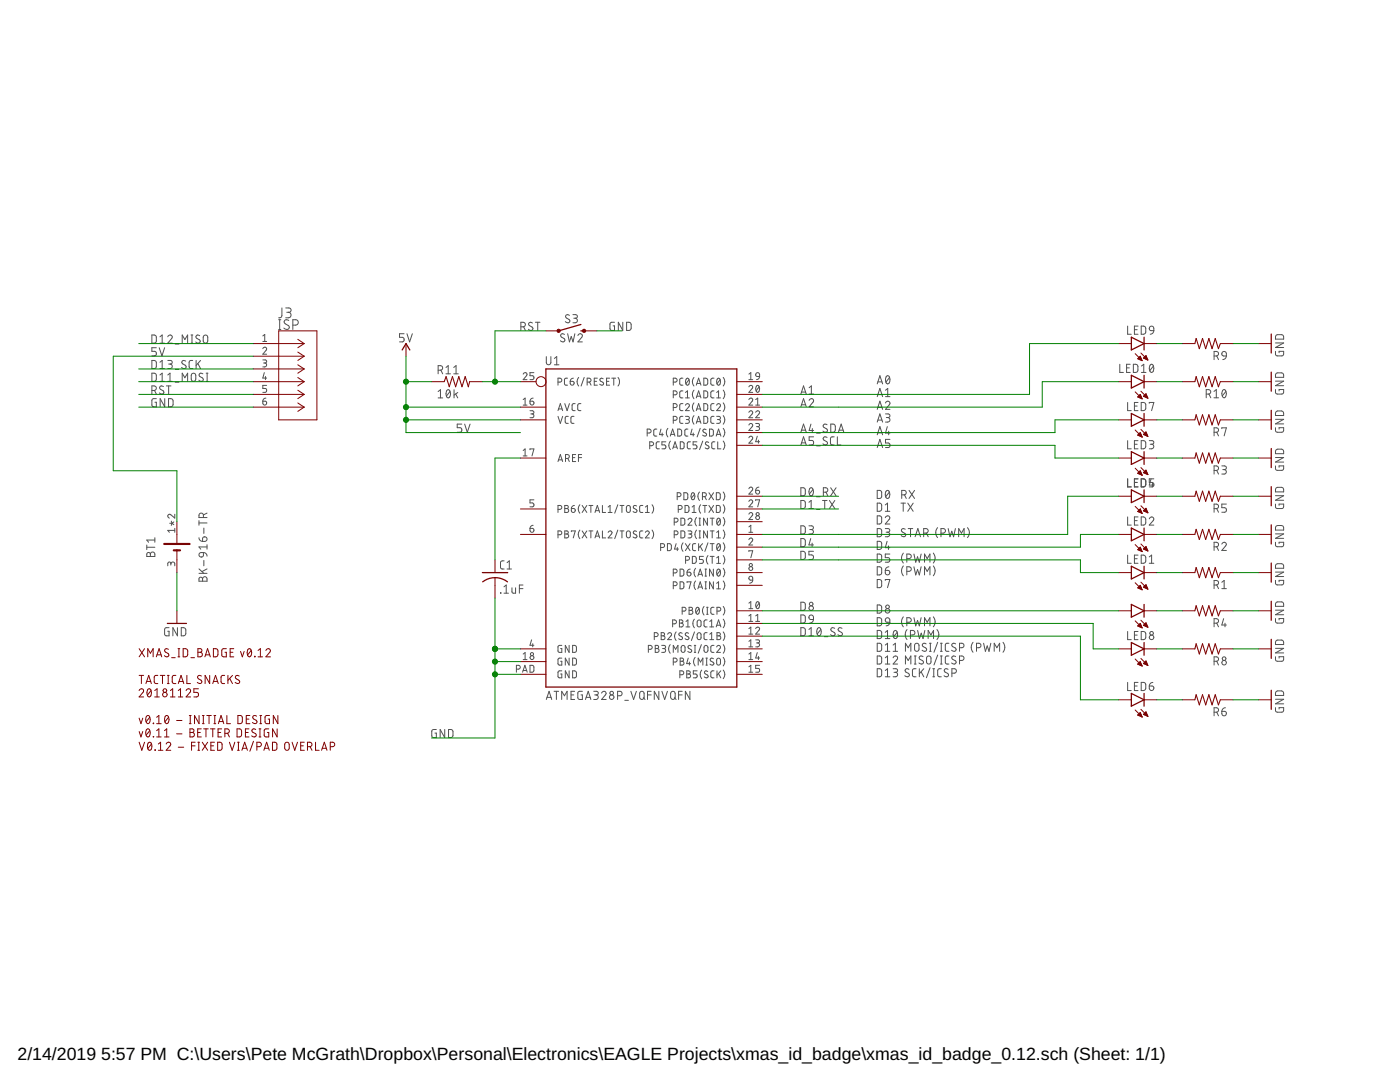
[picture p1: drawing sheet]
<svg xmlns="http://www.w3.org/2000/svg" width="279mm" height="216mm" viewBox="0 0 279 216" stroke-linecap="round" stroke-linejoin="round" font-family="sans-serif">
<defs><g id="words">
<g font-size="3.5">
<text x="3.5" y="211.4">2/14/2019</text>
<text x="20.2" y="211.4">5:57 PM C:\Users\Pete McGrath\Dropbox\Personal\Electronics\EAGLE Projects\xmas_id_badge\xmas_id_badge_0.12.sch (Sheet: 1/1)</text>
</g>
</g></defs>
<g fill="none" stroke="#505050" stroke-width=".2">
<path d="M30.3 77.9h.5a.46 .46 0 0 0 .4-.4 .46 .46 0 0 0-.4-.5h-.5v1.6M30.3 74.5h.6l.3 .2v1.1l-.3 .3h-.6zM30.3 66.8l.6 .1 .3 .2v1.1l-.3 .2-.6 .1zM30.3 71.9l.6 .1 .3 .2v1.1l-.3 .2-.6 .1zM30.8 77.9l.4 .7M31.2 79.5l-.7 .1-.2 .2v1l.2 .3 .7 .1v-.9h-.3M31.2 69.4h-.9v.7h.5a.46 .46 0 0 1 .4 .5 .46 .46 0 0 1-.4 .4h-.5M31.8 69.4l.5 1.6 .6-1.6M31.9 68.5h.9M31.9 76.1h.9M31.9 74.8l.5-.3v1.6M31.9 67.2l.5-.4v1.7"/>
<path d="M31.9 72.3l.5-.4v1.7M31.9 73.6h.9M32.6 77.1l-.2-.1a.38 .38 0 0 0-.5 .2 .38 .38 0 0 0 .1 .5l.5 .3a.44 .44 0 0 1 0 .7 .44 .44 0 0 1-.7-.3M32.9 79.5v1.7l-.9-1.7v1.7M33.2 77h.9M33.5 67.2a.44 .44 0 0 1 .6-.3 .44 .44 0 0 1 .1 .7l-.7 .9h.9M33.5 71.9h.5a.36 .36 0 0 1 .4 .4 .36 .36 0 0 1-.4 .3h-.3M33.5 76.1h.9M33.5 74.8l.4-.3v1.6M33.6 79.5l.7 .1 .2 .2v.9l-.2 .4-.7 .1zM33.7 77v1.6M33.9 72.6a.46 .46 0 0 1 .5 .5 .46 .46 0 0 1-.5 .5h-.4"/>
<path d="M35 76.3h.7M35 68.6h.7M35 73.7h.7M36.4 68.5v-1.7l.5 1 .5-1v1.7M36.4 76.1v-1.6l.5 .9 .5-.9v1.6M37.1 72.1l-.2-.1a.37 .37 0 0 0-.5 .1 .37 .37 0 0 0 .1 .5l.5 .3a.38 .38 0 0 1 .1 .5 .38 .38 0 0 1-.5 .1l-.4-.2M38.1 68.5h.4M38.1 66.8h.4M38.3 74.6l.3-.1 .3 .1 .2 1a.46 .46 0 0 1-.5 .5 .46 .46 0 0 1-.4-.5zM38.3 66.8v1.7M38.5 71.9h-.5l-.3 .4 .1 1.1 .7 .2M39.1 71.9v1.7"/>
<path d="M39.5 72.6l.5 1M39.9 67l-.2-.1a.37 .37 0 0 0-.5 .1 .37 .37 0 0 0 .1 .5l.5 .3a.4 .4 0 0 1 0 .6 .4 .4 0 0 1-.6 0l-.1-.2M40 71.9l-.9 1M40.5 74.6l-.2-.1a.38 .38 0 0 0-.5 .1 .38 .38 0 0 0 .1 .5l.5 .3a.44 .44 0 0 1-.1 .7 .44 .44 0 0 1-.6-.2M40.7 67l.3-.2 .3 .2 .2 1a.46 .46 0 0 1-.5 .5 .46 .46 0 0 1-.4-.5v-.7zM41.1 76.1h.4M41.1 74.5h.4M41.3 74.5v1.6M52.5 69.6a.38 .38 0 0 1 .5-.3 .38 .38 0 0 1 .1 .6l-.6 .8h.7M52.5 71.8h.5l.2 .3-.2 .3h-.4M52.5 67l.3-.3v1.4M52.5 68.1h.7"/>
<path d="M52.7 74.4l-.2 1h.7M52.8 72.4a.39 .39 0 0 1 .4 .4 .39 .39 0 0 1-.4 .4h-.3M53 75.1v.7M53.1 79.4l-.4 .1-.2 .6M53.2 76.9h-.7v.6h.4a.4 .4 0 0 1 .3 .4 .4 .4 0 0 1-.3 .4h-.4M55.6 65.7h.4M55.6 63.8h.4M55.8 63.8v1.9M56.3 61.4l-.1 1.7-.2 .3h-.4M57 61.4h.7a.43 .43 0 0 1 .4 .5 .43 .43 0 0 1-.4 .4h-.5M57.6 62.3a.55 .55 0 0 1 .5 .6 .55 .55 0 0 1-.5 .5h-.6M57.6 63.9a.49 .49 0 0 0-.7 0 .49 .49 0 0 0 0 .7l.6 .3a.49 .49 0 0 1 .1 .8 .49 .49 0 0 1-.8-.1l-.2-.1"/>
<path d="M58.4 64.9h.6a.54 .54 0 0 0 .5-.6 .54 .54 0 0 0-.5-.5h-.6v1.9M80.6 66.6h-.9v.7h.6a.46 .46 0 0 1 .4 .5 .46 .46 0 0 1-.4 .4h-.6M81.2 66.6l.5 1.6 .6-1.6M87.4 73.9h.5a.46 .46 0 0 0 .4-.5 .46 .46 0 0 0-.4-.4h-.5v1.6M87.4 78.1l.5-.3v1.6M87.4 79.4h.9M88 73.9l.3 .7M89 73.3l.5-.3v1.6M89 74.6h.9M89.2 77.9l.3-.1a.95 .95 0 0 1 0 1.6 1.04 1.04 0 0 1-.3-1.5zM89.8 78.1l-.7 .9M90.6 74.6h.9"/>
<path d="M90.6 73.3l.4-.3v1.6M90.6 77.8v1.6M90.9 78.6l.5 .8M91.4 78.3l-.8 .5M103.9 65.2h.5a.46 .46 0 0 0 .5-.4 .46 .46 0 0 0-.5-.5h-.5v1.6M104.4 74.7a.38 .38 0 0 1 .6-.3 .38 .38 0 0 1 .1 .6l-.7 .8h.8M104.4 79.7l.4-.3v1.4M104.5 65.2l.4 .7M106.3 64.5l-.4-.2-.3 .1-.1 .3 .1 .2 .6 .4a.38 .38 0 0 1 .1 .5 .38 .38 0 0 1-.5 .1l-.3-.2M106.4 79.4l-.4 .1-.2 .6M106.6 74.4h-.8v.6h.4a.4 .4 0 0 1 .4 .4 .4 .4 0 0 1-.4 .4h-.4M106.8 64.3h1"/>
<path d="M107.3 64.3v1.6M109 71.2v1.1a.46 .46 0 0 0 .5 .5 .46 .46 0 0 0 .4-.5v-1.1M110.6 71.5l.5-.3v1.6M110.6 72.8h.9M111.4 76.2h.3a.39 .39 0 0 0 .4-.3 .39 .39 0 0 0-.4-.4h-.3v1.4M112.6 66.7l-.1-.1a.38 .38 0 0 0-.6 .2 .38 .38 0 0 0 .2 .5l.5 .2a.44 .44 0 0 1-.1 .7 .44 .44 0 0 1-.7-.2M113.3 75.5h-.5l-.2 .3 .1 .9 .1 .1 .5 .1M113.3 66.6l.3 1.6 .4-1.1 .4 1.1 .3-1.6M113.6 62.9l-.1-.1a.38 .38 0 0 0-.6 .1 .38 .38 0 0 0 .2 .6l.4 .2a.4 .4 0 0 1 .1 .7 .4 .4 0 0 1-.6-.1l-.2-.1M113.8 76.1h.5a.39 .39 0 0 1 .3 .4 .39 .39 0 0 1-.4 .4 .39 .39 0 0 1-.4-.4zM114.3 62.8h.6a.36 .36 0 0 1 .3 .3 .36 .36 0 0 1-.3 .4h-.4M114.4 75.5l-.4 .1-.2 .5"/>
<path d="M114.8 63.5a.46 .46 0 0 1 .4 .5 .46 .46 0 0 1-.4 .4h-.5M115.3 67a.44 .44 0 0 1 .7-.4 .44 .44 0 0 1 .1 .7l-.8 .9h.9M115.5 75.3l-.3 .9 .3 .8M116.6 75.3l-.6 1.7M117.2 76.2h.4a.39 .39 0 0 0 .4-.3 .39 .39 0 0 0-.4-.4h-.4v1.4M117.6 76.2l.4 .7M118.6 76.1h.5M119.2 75.5h-.6v1.4h.6M120.4 75.6a.35 .35 0 0 0-.6-.1 .35 .35 0 0 0 .1 .6l.4 .2a.35 .35 0 0 1 .1 .5 .35 .35 0 0 1-.6 0l-.1-.1M121.1 76.1h.4M121.7 75.5h-.6v1.4h.6M122.1 75.5h.8"/>
<path d="M122.5 75.5v1.4M122.6 64.3h-.5l-.3 .2-.1 1.1 .2 .3h.7v-.9h-.2M123.3 75.3l.3 .9-.3 .8M124.3 64.3v1.6l-.9-1.6v1.6M125.1 64.3h.6l.2 .3 .1 .9-.3 .4h-.6zM134.4 78.8h.3a.39 .39 0 0 0 .4-.4 .39 .39 0 0 0-.4-.4h-.3v1.4M134.4 76.2h.3a.39 .39 0 0 0 .4-.3 .39 .39 0 0 0-.4-.4h-.3v1.4M136.3 78h-.5l-.1 .3v.9l.1 .2h.5M136.3 75.5h-.5l-.1 .3v.9l.1 .1 .5 .1M136.8 79.4h.8M136.8 78.3l.4-.3v1.4M137 75.6l.2-.1a.83 .83 0 0 1 0 1.4 .85 .85 0 0 1-.2-1.3z"/>
<path d="M137.5 75.8l-.6 .8M138.5 77.9l-.3 .8 .3 .9M138.5 75.3l-.3 .9 .3 .8M139 79.4l.4-1.4 .5 1.4M139 76.9l.4-1.4 .5 1.4M139.1 79.1h.7M139.1 76.5h.7M140.5 78h.5l.2 .3v.7l-.2 .4h-.5zM140.5 75.5h.5l.2 .2v.8l-.2 .3-.5 .1zM142.5 78h-.4l-.2 .3v.9l.2 .2h.4M142.5 75.5h-.4l-.2 .3v.9l.2 .1 .4 .1M143 79.4h.8"/>
<path d="M143 78.3l.4-.3v1.4M143.2 75.6l.2-.1a.83 .83 0 0 1 0 1.4 .85 .85 0 0 1-.2-1.3zM143.7 75.8l-.6 .8M144.3 77.9l.4 .8-.4 .9M144.3 75.3l.4 .9-.4 .8M149.5 79.7a.38 .38 0 0 1 .5-.2 .38 .38 0 0 1 .1 .6l-.6 .7h.7M149.5 77.2a.38 .38 0 0 1 .5-.3 .38 .38 0 0 1 .1 .6l-.6 .8h.7M149.5 74.7l.3-.3v1.4M149.5 75.8h.7M150.8 79.7l.4-.3v1.4M150.9 74.5l.3-.1 .3 .1 .1 .6-.7-.1-.1-.3zM151 77l.1-.1a.67 .67 0 0 1 .6 .5 .67 .67 0 0 1-.2 .7l-.2 .2a.67 .67 0 0 1-.5-.5 .67 .67 0 0 1 .1-.7z"/>
<path d="M151.5 77.2l-.6 .8M151.6 75.1l-.1 .4-.5 .3M159.8 78.6l.6-1.6 .5 1.6M160 78.2h.8M161.5 79.9a.44 .44 0 0 1 .6-.3 .44 .44 0 0 1 .1 .7l-.7 .9h.9M161.5 78.6h.9M161.5 77.4l.4-.4v1.6M175.1 76.6l.5-1.6 .5 1.6M175.1 79.1l.5-1.6 .5 1.6M175.2 76.2h.8M175.2 78.7h.8M176.7 77.9l.5-.4v1.6"/>
<path d="M176.7 79.1h.9M176.9 75.1l.3-.1a.97 .97 0 0 1 0 1.6 1.02 1.02 0 0 1-.3-1.5zM177.5 75.3l-.7 .9M223.5 72.7v1.6h.7M224.8 73.4h.6M225 65.1v1.6h.8M225.6 72.7h-.8v1.6h.8M226.2 72.7h.6l.3 .3v.9l-.3 .4h-.6zM226.4 65.8h.5M227.1 65.1h-.7v1.6h.7M227.8 65.1h.6l.2 .2a1.33 1.33 0 0 1-.1 1.3l-.7 .1zM227.8 74.3h.9"/>
<path d="M227.8 73l.5-.3v1.6M229.5 65.2l.3-.1 .3 .1 .2 .8-.8-.1-.1-.4zM229.6 72.8l.2-.1a.97 .97 0 0 1 0 1.6 1.02 1.02 0 0 1-.2-1.5zM230.2 73l-.7 1M230.3 66l-.2 .4-.5 .3M240.7 78.6h.5a.44 .44 0 0 0 .4-.4 .44 .44 0 0 0-.4-.5h-.5v1.7M241.3 78.6l.3 .8M242.3 79.4h.9M242.3 78.1l.4-.4v1.7M242.3 71h.4a.46 .46 0 0 0 .5-.4 .46 .46 0 0 0-.5-.5h-.4v1.7M242.8 71l.4 .8M244 70.3l.3-.2 .3 .2 .2 .7-.9-.1-.1-.3z"/>
<path d="M244.1 77.9l.2-.2a.97 .97 0 0 1 0 1.7 1.03 1.03 0 0 1-.2-1.5zM244.7 78.1l-.8 .9M244.8 71l-.2 .5-.6 .3M254.6 70.1v.7l.2 .2 1.3-.1 .1-.8h-.9v.3M254.6 77.7l.1 .8 .2 .1 1.2-.1 .1-.8h-.9v.3M254.6 68.4h1.6l-1.6 .9h1.6M254.6 76.1h1.6l-1.6 .9h1.6M254.7 66.9l1.2-.1 .2 .3 .1 .6h-1.6zM254.7 74.5l1.2-.1 .2 .3 .1 .6h-1.6zM52.5 80.1h.4a.39 .39 0 0 1 .3 .4 .39 .39 0 0 1-.4 .3 .39 .39 0 0 1-.3-.4zM92.2 84.6h-1v.7h.6a.46 .46 0 0 1 .4 .5 .46 .46 0 0 1-.4 .5h-.6M92.7 84.6l.6 1.7 .5-1.7"/>
<path d="M104.4 89.9l.4-.3v1.4M104.4 91h.8M104.4 80.8h.8M105.8 82h.6l.2 .2-.2 .3-.5 .1M105.8 80.1h.4a.39 .39 0 0 1 .4 .4 .39 .39 0 0 1-.5 .3 .39 .39 0 0 1-.3-.4zM105.8 89.7v-.1h.8l-.4 1.4M106.2 82.6a.38 .38 0 0 1 .4 .4 .38 .38 0 0 1-.4 .4h-.4M106.6 99.7h-.8v.7h.4a.4 .4 0 0 1 .4 .3 .4 .4 0 0 1-.4 .4h-.4M111.4 83.1l.4 1.4 .5-1.4M111.4 92.1l.4-1.4 .5 1.4M111.4 81.9l.4-1.4 .5 1.4M111.5 91.8h.7"/>
<path d="M111.5 81.6h.7M112.7 80.5l.5 1.4 .4-1.4M112.9 91.5h.3a.39 .39 0 0 0 .4-.4 .39 .39 0 0 0-.4-.4h-.3v1.4M113.3 91.5l.3 .6M113.4 83.1h-.4l-.2 .3v.9l.2 .2h.4M114.3 91.3h.4M114.6 83.1h-.5l-.2 .3 .1 .9 .1 .2h.5M114.8 80.5l-.4 .1-.2 .3v.8l.2 .2h.4M114.9 90.7h-.6v1.4h.6M115.4 91.3h.7M115.9 80.5l-.4 .1-.2 .3v.8l.2 .2h.4M116.1 90.7h-.7v1.4"/>
<path d="M129.2 86.4h.4a.39 .39 0 0 0 .3-.4 .39 .39 0 0 0-.3-.4h-.4v1.4M129.7 88.9h.3a.39 .39 0 0 0 .5-.3 .39 .39 0 0 0-.5-.4h-.3v1.4M131.1 85.6h-.4l-.2 .3v.9l.2 .2h.4M131.6 88.2h-.5l-.1 .3v.9l.1 .1 .5 .1M131.9 85.6l-.3 1.1h.8M132.1 86.4v.6M132.9 88.2h-.8v.6h.5a.4 .4 0 0 1 .3 .4 .4 .4 0 0 1-.3 .4h-.5M133.3 85.5l-.3 .8 .3 .9M133.8 87l.4-1.4 .5 1.4M133.8 88l-.3 .9 .3 .8M133.9 86.7h.7M134.3 89.6l.4-1.4 .5 1.4"/>
<path d="M134.4 83.9h.3a.39 .39 0 0 0 .4-.4 .39 .39 0 0 0-.4-.4h-.3v1.4M134.4 81.3h.3a.39 .39 0 0 0 .4-.4 .39 .39 0 0 0-.4-.4h-.3v1.4M134.4 89.2h.7M135.1 99.1h.4a.39 .39 0 0 0 .4-.4 .39 .39 0 0 0-.4-.4h-.4v1.4M135.3 85.6l.5 .1 .2 .2v.7l-.2 .4h-.5zM135.8 88.2h.5l.2 .2v.9l-.2 .2-.5 .1zM136.3 83.1h-.5l-.1 .3v.9l.1 .2h.5M136.3 80.5l-.5 .1-.1 .3v.8l.1 .2h.5M136.5 98.3h.5l.2 .3v.9l-.2 .2h-.5zM136.8 83.1h.6l.2 .2-.2 .4h-.4M136.8 80.9a.39 .39 0 0 1 .5-.3 .39 .39 0 0 1 .2 .6l-.7 .7h.8M137.2 83.7a.38 .38 0 0 1 .4 .4 .38 .38 0 0 1-.4 .4h-.4"/>
<path d="M137.3 85.6h-.4l-.2 .3v.9l.2 .2h.4M137.8 88.2h-.4l-.2 .3v.9l.2 .1 .4 .1M138.1 98.4l.2-.1a.81 .81 0 0 1 0 1.4 .93 .93 0 0 1-.2-1.3zM138.1 85.6l-.3 1.1h.8M138.3 86.4v.6M138.5 82.9l-.3 .9 .3 .8M138.5 80.4l-.3 .8 .3 .9M138.6 98.6l-.6 .8M139 84.5l.4-1.4 .5 1.4M139 81.9l.4-1.4 .5 1.4M139.1 88.2h-.8v.6h.5a.4 .4 0 0 1 .3 .4 .4 .4 0 0 1-.3 .4h-.5M139.1 81.6h.7"/>
<path d="M139.1 84.1h.7M139.6 98.2l-.3 .8 .3 .9M139.7 85.5l-.6 1.7M140.2 99.1h.4a.39 .39 0 0 0 .4-.4 .39 .39 0 0 0-.4-.4h-.4v1.4M140.3 88l-.7 1.7M140.5 83.1h.5l.2 .2v.8l-.2 .4h-.5zM140.5 80.5l.5 .1 .2 .2v.8l-.2 .3h-.5zM140.7 99.1l.3 .6M140.9 85.7a.35 .35 0 0 0-.5 0 .35 .35 0 0 0 0 .5l.4 .2a.32 .32 0 0 1 .2 .5 .32 .32 0 0 1-.5 .1l-.3-.2M141.4 88.3l-.4-.1-.2 .3 .1 .3 .5 .2a.35 .35 0 0 1 0 .5 .35 .35 0 0 1-.5 0l-.2-.1M141.5 98.3l.9 1.4M141.6 85.6l.5 .1 .2 .2v.9l-.2 .2h-.5z"/>
<path d="M142.4 98.3l-.9 1.4M142.5 83.1h-.4l-.2 .3v.9l.2 .2h.4M142.5 80.5l-.4 .1-.2 .3v.8l.2 .2h.4M142.7 88.2h-.5l-.2 .3 .1 .9 .1 .1 .5 .1M142.9 87l.5-1.4 .5 1.4M143 98.3h.5l.2 .3v.9l-.2 .2h-.5zM143 83.1h.5l.3 .2-.2 .4h-.4M143 80.9a.38 .38 0 0 1 .6-.3 .38 .38 0 0 1 .1 .6l-.7 .7h.8M143 86.7h.7M143.2 88.2v1.4h.7M143.4 83.7a.38 .38 0 0 1 .4 .4 .38 .38 0 0 1-.4 .4h-.4M144.3 98.2l.4 .8-.4 .9"/>
<path d="M144.3 88l.4 .9-.4 .8M144.3 85.5l.4 .8-.4 .9M144.3 82.9l.4 .9-.4 .8M144.3 80.4l.4 .8-.4 .9M149.5 97.5a.38 .38 0 0 1 .5-.3 .38 .38 0 0 1 .1 .6l-.6 .8h.7M149.5 87.4a.38 .38 0 0 1 .5-.3 .38 .38 0 0 1 .1 .6l-.6 .7h.7M149.5 84.8a.38 .38 0 0 1 .5-.3 .38 .38 0 0 1 .1 .6l-.6 .8h.7M149.5 82.3a.38 .38 0 0 1 .5-.3 .38 .38 0 0 1 .1 .6l-.6 .8h.7M150.8 97.8h.5a.39 .39 0 0 1 .3 .5 .39 .39 0 0 1-.4 .3 .39 .39 0 0 1-.4-.4zM150.8 84.5h.6l.2 .3-.2 .3h-.4M150.8 82.3a.38 .38 0 0 1 .6-.3 .38 .38 0 0 1 .1 .6l-.7 .8h.8M150.8 99.9v-.2h.8l-.4 1.4"/>
<path d="M150.8 80.8h.8M151.1 87l-.3 1.1h.8M151.2 85.1a.38 .38 0 0 1 .4 .4 .38 .38 0 0 1-.4 .4h-.4M151.4 87.8v.6M151.4 97.2l-.3 .1-.3 .5M159.8 97.3h.6l.3 .3v1.1l-.3 .2h-.6zM159.8 99.9h.6l.3 .2v1.1l-.3 .3h-.6zM159.8 81.2l.6-1.7 .5 1.7M159.8 86.3l.6-1.7 .5 1.7M159.8 88.8l.6-1.6 .5 1.6M160 80.8h.8M160 85.8h.8"/>
<path d="M160 88.4h.8M161.6 97.4l.3-.1a.93 .93 0 0 1 0 1.6 1.02 1.02 0 0 1-.3-1.5zM161.8 84.6l-.3 1.3h.9M162.1 85.5v.8M162.2 97.7l-.7 .9M162.4 87.2h-.9v.7h.5a.46 .46 0 0 1 .4 .4 .46 .46 0 0 1-.4 .5h-.5M162.9 99.1h.8M163 86.4h.7M163 89h.7M164.1 99.9h1M164.3 98.2h.5a.44 .44 0 0 0 .4-.4 .44 .44 0 0 0-.4-.5h-.5v1.6M164.6 99.9v1.6"/>
<path d="M164.8 98.2l.4 .7M165.1 84.8l-.6-.2-.2 .4 .1 .2 .7 .4a.42 .42 0 0 1-.1 .6 .42 .42 0 0 1-.6-.1l-.2-.1M165.1 87.3l-.6-.1-.2 .3 .1 .3 .7 .4a.42 .42 0 0 1-.1 .5 .42 .42 0 0 1-.6 0l-.2-.1M165.5 99.9l1.1 1.6M165.8 97.3l1.1 1.6M165.8 84.6h.6l.3 .3v.9l-.3 .4-.6 .1zM166.5 87.2h-.5l-.3 .3 .1 1.2 .7 .1M166.6 99.9l-1.1 1.6M166.9 97.3l-1.1 1.6M167.1 87.2v1.6h.7M167.3 86.3l.6-1.7 .5 1.7M167.4 85.8h.9"/>
<path d="M175.1 97.9h.6l.2 .2v1.1l-.2 .2-.6 .1zM175.1 81.7l.5-1.6 .5 1.6M175.1 84.2l.5-1.6 .5 1.6M175.1 86.8l.5-1.7 .5 1.7M175.1 89.3l.5-1.6 .5 1.6M175.2 81.3h.8M175.2 83.8h.8M175.2 86.4h.8M175.2 88.9h.8M176.7 80.4a.44 .44 0 0 1 .6-.3 .44 .44 0 0 1 .2 .7l-.8 .9h.9M176.7 82.6h.5a.36 .36 0 0 1 .4 .4 .36 .36 0 0 1-.4 .3h-.3M176.9 98l.2-.1a.93 .93 0 0 1 0 1.6 .98 .98 0 0 1-.2-1.5z"/>
<path d="M177.1 85.1l-.4 1.3h.9M177.2 83.3a.46 .46 0 0 1 .4 .5 .46 .46 0 0 1-.4 .4h-.5M177.4 86v.8M177.5 98.2l-.7 .9M177.6 87.7h-.9v.7h.5a.47 .47 0 0 1 .4 .4 .47 .47 0 0 1-.4 .5h-.5M180 98.7h.4a.44 .44 0 0 0 .5-.4 .44 .44 0 0 0-.5-.4h-.4v1.6M180.5 98.7l.4 .8M181.4 97.9l1.1 1.6M182.5 97.9l-1.1 1.6M225 80.3v1.6h.8M225 87.9v1.7h.8M225 95.5v1.7h.8"/>
<path d="M226.4 88.6h.5M226.4 96.3h.5M226.4 81h.5M227.1 80.3h-.7v1.6h.7M227.1 87.9h-.7v1.7h.7M227.1 95.5h-.7v1.7h.7M227.8 87.9h.6l.2 .3 .1 .9-.3 .4-.6 .1zM227.8 95.5l.6 .1 .2 .2 .1 .9-.3 .4-.6 .1zM227.8 80.3l.7 .1a1.33 1.33 0 0 1 .1 1.3l-.2 .2h-.6zM229.4 87.9h.5a.36 .36 0 0 1 .4 .4 .36 .36 0 0 1-.4 .3h-.3M229.4 80.5v-.2h.9l-.5 1.6M229.7 95.5l-.3 1.3h.9"/>
<path d="M229.8 88.6a.46 .46 0 0 1 .5 .5 .46 .46 0 0 1-.5 .5h-.4M230 96.4v.8M230.3 96.8l-.3 .3-.6 .1M230.3 95.5h-.9v.8h.6l.3 .2v.3M242.3 93.9h.4a.46 .46 0 0 0 .5-.5 .46 .46 0 0 0-.5-.4h-.4v1.6M242.3 86.3h.4a.44 .44 0 0 0 .5-.5 .44 .44 0 0 0-.5-.4h-.4v1.6M242.8 93.9l.4 .7M242.8 86.3l.4 .7M243.8 93h.6a.37 .37 0 0 1 .4 .3 .37 .37 0 0 1-.4 .4h-.4M243.8 85.5v-.1h1l-.5 1.6M244.3 93.7a.44 .44 0 0 1 .5 .4 .44 .44 0 0 1-.5 .5h-.5M254.6 93v.6l.2 .2 1 .1 .3-.3 .1-.6h-.9v.2"/>
<path d="M254.6 85.3l.1 .8 .2 .2 1.2-.2 .1-.8h-.9v.3M254.6 91.3h1.6l-1.6 .9h1.6M254.6 98.9h1.6l-1.6 .9h1.6M254.6 83.7h1.6l-1.6 .9h1.6M254.7 89.8a1.33 1.33 0 0 1 1.2-.1l.2 .2 .1 .6h-1.6zM254.7 97.4l.3-.2 .9 .1 .2 .2 .1 .6h-1.6zM254.7 82.1a1.33 1.33 0 0 1 1.2-.1l.2 .3 .1 .6h-1.6zM29.3 108.8v.9M29.3 109.2h1.6M29.4 110.3h.4l.2 .3a.44 .44 0 0 1 .5-.4 .44 .44 0 0 1 .4 .4v.4h-1.6zM30 110.6v.4M30.9 107.3v.9"/>
<path d="M30.9 107.8h-1.6l.4 .4M33.9 104.4h.4M34.1 112.5a.39 .39 0 0 1 .4-.4 .39 .39 0 0 1 .4 .4v.4M34.1 112.8v-.5l-.4-.2-.2 .3v.5M34.2 104l.1 .4M34.3 104.4l.4 .3M34.3 104.4l-.1 .4M34.7 104.1l-.4 .3M34.9 102.6v.8l-.8-.7a.38 .38 0 0 0-.6 .1 .38 .38 0 0 0 .3 .6M34.9 105.8h-1.4l.3 .4M34.9 105.4v.8M39.7 107.3l.1 .4 .6 .3"/>
<path d="M39.7 103.9v.9M39.7 114.4h1.6M39.7 113.5l1 .9M39.7 104.4h1.6M39.8 115.3l.4-.1 .2 .3a.44 .44 0 0 1 .5-.4 .44 .44 0 0 1 .4 .4v.5h-1.6zM39.8 110.4l.8-.1v.5a.45 .45 0 0 1-.7 .3 .45 .45 0 0 1-.1-.7zM40.4 115.5v.5M40.5 107.2a.47 .47 0 0 1 .8 .2 .47 .47 0 0 1-.4 .6h-.5zM40.6 110.3l.6 .3 .1 .4M40.6 103.3v-.5a.44 .44 0 0 0-.4-.4 .44 .44 0 0 0-.5 .4v.5h1.6M40.7 105.4v1M40.7 111.8v1.1"/>
<path d="M41.3 108.7v.9M41.3 113.5l-1 .5M41.3 109.1h-1.6l.4 .5M41.3 102.4l-.7 .3M99.9 118.3l.1 .1zM100.6 118.4h.9M100.6 117.1l.4-.4v1.7M100.6 111.9l-.5 .1-.2 .3v1l.2 .2h.5M101.2 113.5h.9M101.2 112.3l.4-.4v1.6M102.2 117.3v.9l.2 .2h.5v-1.1M103.7 117.5h.7"/>
<path d="M104.4 116.7h-.7v1.7M105.8 105.4h.4a.4 .4 0 0 1 .4 .5 .4 .4 0 0 1-.4 .3 .4 .4 0 0 1-.4-.4zM106.4 104.8l-.4 .1-.2 .5M111.4 106.7h.3a.38 .38 0 0 0 .4-.4 .38 .38 0 0 0-.4-.4h-.3v1.4M111.4 101.6h.3a.39 .39 0 0 0 .4-.3 .39 .39 0 0 0-.4-.4h-.3v1.4M112.7 105.9l.6 .1 .1 .3-.3 .3a.39 .39 0 0 1 .4 .3 .39 .39 0 0 1-.4 .4h-.4zM112.7 100.9l.6 .1 .1 .2-.3 .3a.39 .39 0 0 1 .4 .4 .39 .39 0 0 1-.4 .4h-.4zM112.7 101.5h.4M112.7 106.6h.4M114 101.5h.5a.39 .39 0 0 1 .3 .4 .39 .39 0 0 1-.4 .3 .39 .39 0 0 1-.4-.3zM114 106.1v-.2h.8l-.4 1.4M114.6 100.9l-.3 .1-.3 .5"/>
<path d="M115.7 105.8l-.3 .8 .3 .9M115.7 100.7l-.3 .9 .3 .8M116.2 105.9l.9 1.4M116.2 100.9l.9 1.4M117.1 105.9l-.9 1.4M117.1 100.9l-.9 1.4M117.5 105.9h.8M117.5 100.9h.8M117.9 100.9v1.4M117.9 105.9v1.4M118.7 107.3l.5-1.4 .5 1.4M118.7 102.3l.5-1.4 .5 1.4"/>
<path d="M118.9 107h.6M118.9 101.9h.6M120.2 105.9v1.4h.7M120.2 100.9v1.4h.7M121.4 106.2a.38 .38 0 0 1 .5-.2 .38 .38 0 0 1 .1 .6l-.6 .7h.8M121.4 102.3h.8M121.4 101.2l.4-.3v1.4M123.3 105.8l-.6 1.7M123.3 100.7l-.6 1.7M123.7 105.9h.8M123.7 100.9h.8M124.1 100.9v1.4"/>
<path d="M124.1 105.9v1.4M125.1 106l.3-.1 .3 .1 .1 .9a.39 .39 0 0 1-.4 .4 .39 .39 0 0 1-.4-.4zM125.1 101l.3-.1 .3 .1 .1 .9a.39 .39 0 0 1-.4 .4 .39 .39 0 0 1-.4-.4zM127 106h-.4l-.2 .2v.2l.6 .3a.38 .38 0 0 1-.1 .7 .38 .38 0 0 1-.6-.3M127 101l-.4-.1-.2 .3v.2l.6 .3a.38 .38 0 0 1-.1 .6 .38 .38 0 0 1-.6-.2M128.3 105.9l-.5 .1-.1 .2v.9l.1 .2h.5M128.3 100.9h-.5l-.1 .3v.9l.1 .1 .5 .1M128.8 106.2a.38 .38 0 0 1 .5-.3 .38 .38 0 0 1 .2 .7l-.7 .7h.8M128.8 101.2l.4-.3v1.4M128.8 102.3h.8M130.1 105.8l.4 .8-.4 .9M130.1 100.7l.4 .9-.4 .8"/>
<path d="M131.8 109.2h.4a.38 .38 0 0 0 .4-.3 .38 .38 0 0 0-.4-.4h-.4v1.4M133.2 108.5h.5l.2 .2 .1 .8-.3 .3-.5 .1zM134.4 116.9h.3a.38 .38 0 0 0 .4-.4 .38 .38 0 0 0-.4-.4h-.3v1.4M134.4 114.3h.3a.38 .38 0 0 0 .4-.4 .38 .38 0 0 0-.4-.3h-.3v1.4M134.6 106.7h.3a.38 .38 0 0 0 .4-.4 .38 .38 0 0 0-.4-.4h-.3v1.4M134.6 104.2h.3a.39 .39 0 0 0 .4-.4 .39 .39 0 0 0-.4-.4h-.3v1.4M134.9 108.5l-.3 1.1h.8M135.2 109.2v.7M135.4 101.6h.4a.39 .39 0 0 0 .3-.3 .39 .39 0 0 0-.3-.4h-.4v1.4M135.7 116.1h.5l.3 .2v.9l-.3 .3h-.5zM135.7 113.6h.5l.3 .2v.9l-.3 .2-.5 .1zM135.9 105.9l.5 .1 .3 .2v.9l-.3 .2h-.5z"/>
<path d="M135.9 103.4h.5l.3 .2v1l-.3 .2h-.5zM136.3 108.3l-.3 .9 .3 .8M136.7 100.9h.5l.3 .2v.8l-.3 .3-.5 .1zM136.8 108.5l.9 1.4M136.8 111.8h.4a.38 .38 0 0 0 .4-.4 .38 .38 0 0 0-.4-.4h-.4v1.4M137.1 114.2h.5a.39 .39 0 0 1 .3 .4 .39 .39 0 0 1-.4 .4 .39 .39 0 0 1-.4-.4zM137.1 116.2v-.1h.8l-.4 1.4M137.3 105.9l.6 .1 .2 .2-.2 .3-.4 .1M137.3 103.7a.38 .38 0 0 1 .5-.3 .38 .38 0 0 1 .2 .6l-.7 .8h.8M137.7 106.6a.39 .39 0 0 1 .4 .3 .39 .39 0 0 1-.4 .4h-.4M137.7 108.5l-.9 1.4M137.8 113.6l-.4 .1-.3 .5"/>
<path d="M138.1 102.3h.8M138.1 101.2l.4-.3v1.4M138.2 111h.5l.2 .3 .1 .7-.3 .4h-.5zM138.8 115.9l-.3 .9 .3 .8M138.8 113.4l-.3 .9 .3 .8M138.8 108.5h-.4l-.2 .3v.9l.2 .2h.4M139 105.8l-.3 .8 .3 .9M139 103.3l-.3 .8 .3 .8M139.3 117.5l.4-1.4 .5 1.4M139.3 115l.4-1.4 .5 1.4M139.4 117.1h.7M139.4 114.6h.7"/>
<path d="M139.4 108.5v1.4M139.5 104.8h.3M139.5 105.9h.3M139.5 107.3h.3M139.5 103.4h.3M139.7 103.4v1.4M139.7 105.9v1.4M139.7 109l.5 .9M139.8 100.7l-.3 .9 .3 .8M140.2 108.5l-.8 .8M140.3 100.9h.8M140.4 111h-.8v.6h.5a.4 .4 0 0 1 .3 .4 .4 .4 0 0 1-.3 .4h-.5"/>
<path d="M140.7 100.9v1.4M140.7 116.1h.3M140.7 117.5h.3M140.7 113.6h.3M140.7 115h.3M140.8 113.6v1.4M140.8 116.1v1.4M141.2 103.4v1.4l-.8-1.4v1.4M141.2 105.9v1.4l-.8-1.4v1.4M141.3 110.8l-.3 .9 .3 .9M141.3 108.3l-.6 1.7M141.5 100.9l.9 1.4"/>
<path d="M141.7 105.9h.8M141.7 111h.8M141.7 108.5h.8M141.7 103.4h.8M142.1 103.4v1.4M142.1 105.9v1.4M142.1 108.5v1.4M142.1 111v1.4M142.4 113.6v1.4l-.8-1.4v1.4M142.4 116.1v1.4l-.8-1.4v1.4M142.4 100.9l-.9 1.4M143 100.9h.5l.2 .2v.9l-.2 .2-.5 .1z"/>
<path d="M143 112.4h.8M143 107.3h.8M143 117.5h.8M143 116.4l.4-.3v1.4M143 106.2l.4-.3v1.4M143 111.3l.4-.3v1.4M143.2 113.6h.2a.83 .83 0 0 1 0 1.4 .88 .88 0 0 1-.2-1.4zM143.2 108.6l.2-.1a.83 .83 0 0 1 0 1.4 .88 .88 0 0 1-.2-1.3zM143.2 103.5l.2-.1a.83 .83 0 0 1 0 1.4 .88 .88 0 0 1-.2-1.3zM143.7 113.9l-.6 .7M143.7 108.8l-.6 .8M143.7 103.7l-.6 .8"/>
<path d="M144.3 115.9l.4 .9-.4 .8M144.3 113.4l.4 .9-.4 .8M144.3 110.8l.4 .9-.4 .9M144.3 108.3l.4 .9-.4 .8M144.3 105.8l.4 .8-.4 .9M144.3 103.3l.4 .8-.4 .8M144.3 100.7l.4 .9-.4 .8M149.5 107.7a.38 .38 0 0 1 .5-.3 .38 .38 0 0 1 .1 .6l-.6 .8h.7M149.5 102.6a.38 .38 0 0 1 .5-.3 .38 .38 0 0 1 .1 .6l-.6 .8h.7M149.5 100.1a.38 .38 0 0 1 .5-.4 .38 .38 0 0 1 .1 .7l-.6 .7h.7M149.5 105.1l.3-.3v1.4M149.5 110v-.1h.7l-.4 1.4"/>
<path d="M149.5 106.2h.7M149.6 115.1l.2-.1 .3 .1 .1 .7-.7-.1zM150.2 115.8l-.1 .3-.5 .3M159.8 104.9l.6 .1 .3 .2v1.1l-.3 .2-.6 .1zM159.8 107.5h.6l.3 .3v1l-.3 .3h-.6zM159.8 110h.6l.3 .3v1.1l-.3 .2h-.6zM161.4 104.9h.6a.37 .37 0 0 1 .3 .4 .37 .37 0 0 1-.3 .4h-.4M161.4 101.5h.9M161.4 100.2l.5-.3v1.6M161.8 107.5l-.4 1.2h.9M161.9 105.7a.44 .44 0 0 1 .4 .4 .44 .44 0 0 1-.4 .5h-.5M162.1 108.4v.7"/>
<path d="M162.3 110h-.9v.7h.6a.47 .47 0 0 1 .4 .5 .47 .47 0 0 1-.4 .4h-.6M162.9 101.7h.8M175.1 100.4h.6l.2 .3v1l-.2 .3h-.6zM175.1 102.9l.6 .1 .2 .2v1.1l-.2 .2-.6 .1zM175.1 105.5h.6l.2 .2v1.1l-.2 .3h-.6zM175.1 108l.6 .1 .2 .2v1.1l-.2 .2h-.6zM175.1 110.6h.6l.2 .2v1.1l-.2 .2-.6 .1zM175.1 113.1h.6l.2 .3v1l-.2 .3h-.6zM175.1 115.6l.6 .1 .2 .2v1.1l-.2 .2-.6 .1zM176.7 103.3a.44 .44 0 0 1 .6-.4 .44 .44 0 0 1 .1 .8l-.7 .9h.9M176.7 105.5h.5a.36 .36 0 0 1 .4 .3 .36 .36 0 0 1-.4 .4h-.4M176.7 113.8h.5a.45 .45 0 0 1 .4 .5 .45 .45 0 0 1-.5 .4 .45 .45 0 0 1-.4-.4z"/>
<path d="M176.7 102h.9M176.7 100.8l.4-.4v1.6M176.7 115.8v-.2h.9l-.5 1.7M177 108l-.3 1.3h.9M177.1 106.2a.46 .46 0 0 1 .5 .4 .46 .46 0 0 1-.5 .5h-.4M177.3 108.9v.7M177.4 113.1l-.6 .3-.1 .4M177.6 110.6h-.9v.7h.5a.46 .46 0 0 1 .4 .4 .46 .46 0 0 1-.4 .5h-.5M179.8 100.4h.9M180.3 100.4v1.6M180.3 110.4a1.56 1.56 0 0 0 0 2M180.3 112.9a1.53 1.53 0 0 0 0 2"/>
<path d="M180.7 105.6l-.6-.1-.2 .3 .1 .3 .6 .3a.37 .37 0 0 1 .1 .5 .37 .37 0 0 1-.5 .2l-.3-.2M181 111.5h.4a.46 .46 0 0 0 .5-.5 .46 .46 0 0 0-.5-.4h-.4v1.6M181 114h.4a.46 .46 0 0 0 .5-.5 .46 .46 0 0 0-.5-.4h-.4v1.6M181.2 100.4l1 1.6M181.3 105.5h.9M181.7 105.5v1.6M182.2 100.4l-1 1.6M182.4 110.6l.4 1.6 .3-1.1 .4 1.1 .3-1.6M182.4 113.1l.4 1.6 .3-1.1 .4 1.1 .3-1.6M182.6 107.1l.6-1.6 .5 1.6M182.8 106.7h.8M184.3 106.4h.5a.46 .46 0 0 0 .5-.5 .46 .46 0 0 0-.5-.4h-.5v1.6"/>
<path d="M184.5 112.2v-1.6l.5 .9 .6-.9v1.6M184.5 114.7v-1.6l.5 .9 .6-.9v1.6M184.9 106.4l.4 .7M186.3 110.4a1.56 1.56 0 0 1 0 2M186.3 112.9a1.53 1.53 0 0 1 0 2M187.1 105.3a1.56 1.56 0 0 0 0 2M187.8 106.4h.4a.46 .46 0 0 0 .5-.5 .46 .46 0 0 0-.5-.4h-.4v1.6M189.2 105.5l.4 1.6 .3-1.1 .4 1.1 .4-1.6M191.3 107.1v-1.6l.6 .9 .5-.9v1.6M193.1 105.3a1.49 1.49 0 0 1 0 2M225 103.1v1.7h.8M225 110.8v1.6h.8"/>
<path d="M226.4 111.5h.5M226.4 103.9h.5M227.1 110.8h-.7v1.6h.7M227.1 103.1h-.7v1.7h.7M227.8 110.8h.6l.2 .3 .1 .9-.3 .4h-.6zM227.8 103.1l.6 .1 .2 .2 .1 .9-.3 .5h-.6zM229.4 103.5a.45 .45 0 0 1 .6-.3 .45 .45 0 0 1 .1 .7l-.7 .9h.9M229.4 112.4h.9M229.4 111.1l.4-.3v1.6M242.3 116.7h.4a.46 .46 0 0 0 .5-.4 .46 .46 0 0 0-.5-.5h-.4v1.7M242.3 109.1h.4a.46 .46 0 0 0 .5-.4 .46 .46 0 0 0-.5-.5h-.4v1.6M242.3 101.5h.4a.46 .46 0 0 0 .5-.5 .46 .46 0 0 0-.5-.4h-.4v1.6"/>
<path d="M242.8 116.7l.4 .8M242.8 109.1l.4 .7M242.8 101.5l.4 .7M243.8 108.6a.44 .44 0 0 1 .7-.4 .44 .44 0 0 1 .1 .7l-.8 .9h1M243.8 117.5h1M243.8 116.2l.5-.4v1.7M244.8 100.6h-1v.7h.6a.47 .47 0 0 1 .4 .5 .47 .47 0 0 1-.4 .4h-.6M254.6 115.8v.7l.2 .2 1.3-.1 .1-.8h-.9v.3M254.6 108.2v.7l.2 .2h1l.3-.2 .1-.7h-.9v.3M254.6 100.6v.7l.2 .2h1l.3-.2 .1-.7h-.9v.2M254.6 114.2h1.6l-1.6 .8h1.6M254.6 106.5h1.6l-1.6 .9h1.6"/>
<path d="M254.7 112.6l.3-.1h.9l.2 .3 .1 .6h-1.6zM254.7 105l.3-.1h.9l.2 .2 .1 .7h-1.6zM33.7 125.2l-.6 .1-.2 .2v1l.2 .4h.6v-.9h-.2M35.4 125.2v1.7l-.9-1.7v1.7M36.2 125.2l.7 .2a1.33 1.33 0 0 1 .1 1.2l-.2 .2-.6 .1zM103.1 133.5h.3a.38 .38 0 0 0 .4-.4 .38 .38 0 0 0-.4-.3h-.3v1.3M104.3 134.1l.5-1.3 .4 1.3M104.4 133.8h.7M104.4 130.5l.4-.3v1.4M104.4 131.6h.8M105.8 132.8h.5l.2 .2v.9l-.2 .2h-.5zM106.1 127.7l-.3 1.1h.8"/>
<path d="M106.3 128.4v.7M109 139.6l.6-1.7 .5 1.7M109.2 139.1h.8M110.6 137.9h.9M111 137.9v1.7M112.1 139.6v-1.7l.5 .9 .6-.9v1.7M112.1 128.8h-.4l-.3 .2v.9l.1 .3h.6v-.8h-.2M112.1 131.3h-.6l-.1 .2v.9l.1 .3h.6v-.7h-.2M112.1 133.9h-.6l-.1 .1v1l.1 .2 .6 .1v-.8h-.2M113.6 128.8v1.4l-.8-1.4v1.4M113.6 131.3v1.4l-.8-1.4v1.4M113.6 133.9v1.4l-.8-1.4v1.4"/>
<path d="M114 138.7h.5M114.3 128.8h.5l.2 .2v.9l-.2 .3h-.5zM114.3 131.3l.5 .1 .2 .2v.9l-.2 .2h-.5zM114.3 133.9h.5l.2 .2v.9l-.2 .2-.5 .1zM114.7 137.9h-.7v1.7h.7M116.2 137.9l-.7 .1-.2 .2 .1 1.3 .8 .1v-.9h-.2M116.8 139.6l.6-1.7 .5 1.7M117 139.1h.8M118.5 137.9h.5a.36 .36 0 0 1 .4 .4 .36 .36 0 0 1-.4 .4h-.3M119 138.7a.46 .46 0 0 1 .4 .4 .46 .46 0 0 1-.4 .5h-.5M120.1 138.3a.44 .44 0 0 1 .6-.3 .44 .44 0 0 1 .1 .7l-.7 .9h.9M123.3 138.8h.4a.44 .44 0 0 0 .5-.4 .44 .44 0 0 0-.5-.5h-.4v1.7"/>
<path d="M124.7 139.7h.7M125.9 137.9l.5 1.7 .6-1.7M127.8 138.1l.3-.2 .3 .2 .1 1a.44 .44 0 0 1-.4 .5 .44 .44 0 0 1-.4-.5zM128.4 139.2l.3 .4M129.2 138.7h.8M129.4 129.6h.4a.39 .39 0 0 0 .4-.4 .39 .39 0 0 0-.4-.4h-.4v1.4M130 137.9h-.8v1.7M130.6 127h.4a.39 .39 0 0 0 .4-.4 .39 .39 0 0 0-.4-.4h-.4v1.4M130.8 128.8l.6 .1v.4l-.3 .1a.38 .38 0 0 1 .4 .4 .38 .38 0 0 1-.4 .4h-.3zM130.8 129.4h.3M131.5 137.9v1.7l-.9-1.7v1.7M132 126.2l.6 .2v.3l-.3 .2a.38 .38 0 0 1 .4 .4 .38 .38 0 0 1-.4 .3h-.3z"/>
<path d="M132 126.9h.3M132.1 128.8h.6l.1 .2-.1 .4h-.5M132.1 137.9l.6 1.7 .5-1.7M132.5 129.4a.38 .38 0 0 1 .3 .4 .38 .38 0 0 1-.3 .4h-.4M133.2 126.6a.38 .38 0 0 1 .6-.3 .38 .38 0 0 1 .1 .6l-.7 .7h.8M133.8 128.6l-.4 .9 .4 .8M134 138.1l.3-.2 .3 .2 .1 1a.46 .46 0 0 1-.4 .5 .46 .46 0 0 1-.5-.5v-.7zM134.2 124.5h.4a.39 .39 0 0 0 .4-.4 .39 .39 0 0 0-.4-.4h-.4v1.4M134.4 132.1h.3a.39 .39 0 0 0 .4-.4 .39 .39 0 0 0-.4-.4h-.3v1.4M134.4 130.2v-1.4l.4 .8 .5-.8v1.4M134.6 139.2l.3 .4M134.9 126.1l-.3 .8 .3 .9"/>
<path d="M135.4 138.7h.7M135.6 123.7l.6 .1 .1 .3-.3 .2a.38 .38 0 0 1 .4 .4 .38 .38 0 0 1-.4 .4h-.4zM135.6 124.3h.4M135.7 134.6h.4a.39 .39 0 0 0 .4-.4 .39 .39 0 0 0-.4-.3h-.4v1.4M135.7 131.3l.7 .1v.3l-.3 .3a.38 .38 0 0 1 .4 .3 .38 .38 0 0 1-.4 .4h-.4zM135.7 132h.4M136.1 128.9l.2-.1 .3 .1 .1 .9a.39 .39 0 0 1-.4 .4 .39 .39 0 0 1-.4-.4zM136.1 126.4l-.3-.2-.3 .4 .1 .2 .5 .3a.35 .35 0 0 1 0 .5 .35 .35 0 0 1-.5 0l-.2-.2M136.1 121.9h.4a.38 .38 0 0 0 .4-.3 .38 .38 0 0 0-.4-.4h-.4v1.4M136.1 137.9h-.7v1.7M136.9 125.1h.8M136.9 124l.4-.3v1.4"/>
<path d="M137.1 133.9l.6 .1 .1 .2-.4 .3a.38 .38 0 0 1 .4 .4 .38 .38 0 0 1-.4 .4h-.3zM137.1 134.5h.3M137.4 131.3l-.4 1.1h.8M137.4 126.4a.35 .35 0 0 0-.5-.1 .35 .35 0 0 0 0 .5l.4 .3a.38 .38 0 0 1 0 .6 .38 .38 0 0 1-.6-.3M137.5 121.2l.7 .1v.4l-.3 .1a.39 .39 0 0 1 .4 .4 .39 .39 0 0 1-.4 .4h-.4zM137.5 121.8h.4M137.6 132.1v.6M137.7 137.9v1.7l-.9-1.7v1.7M138 128.9l-.4-.1-.3 .3 .1 .2 .5 .3a.32 .32 0 0 1 .1 .4 .32 .32 0 0 1-.4 .2l-.3-.2M138.6 130.2h.3M138.6 128.8h.3M138.6 123.5l-.3 .9 .3 .9"/>
<path d="M138.6 126.1l-.6 1.7M138.7 128.8v1.4M138.7 131.2l-.3 .8 .3 .9M139 121.3l.1-.1a.73 .73 0 0 1 .5 .6 .73 .73 0 0 1-.4 .8 .88 .88 0 0 1-.2-1.3zM139.1 133.9h-.7v.6h.4a.39 .39 0 0 1 .3 .4 .39 .39 0 0 1-.3 .4h-.4M139.3 126.4l.2-.2 .3 .2 .1 .9a.39 .39 0 0 1-.4 .3 .39 .39 0 0 1-.4-.3zM139.3 123.8l.2-.1 .3 .1 .1 .9a.39 .39 0 0 1-.4 .4 .39 .39 0 0 1-.4-.4zM139.3 132.7v-1.4l.5 .8 .5-.8v1.4M139.5 121.5l-.6 .8M140 128.6l-.7 1.7M140 133.7l-.3 .9 .3 .8M140.5 121l-.3 .9 .3 .8"/>
<path d="M140.6 128.9l.3-.1 .3 .1 .1 .9a.39 .39 0 0 1-.4 .4 .39 .39 0 0 1-.4-.4zM140.9 132.7h.3M140.9 131.3h.3M141 121.2h.3M141 122.6h.3M141 131.3v1.4M141.1 126.2l-.4 .1-.2 .3v.8l.2 .2h.4M141.1 123.7h-.4l-.2 .3v.9l.2 .2h.4M141.2 121.2v1.4M141.2 134a.35 .35 0 0 0-.5-.1 .35 .35 0 0 0 0 .6l.5 .2a.32 .32 0 0 1 .1 .4 .32 .32 0 0 1-.5 .1l-.3-.1M141.6 127.6h.8M141.6 126.6l.4-.4v1.4"/>
<path d="M141.6 124l.4-.3v1.4M141.6 125.1h.8M142.4 131.4a.35 .35 0 0 0-.5 0 .35 .35 0 0 0 0 .5l.4 .2a.32 .32 0 0 1 .1 .5 .32 .32 0 0 1-.4 .1l-.3-.2M142.5 133.9h-.4l-.2 .3v.9l.2 .1 .4 .1M142.5 128.8h-.4l-.2 .3v.9l.2 .2h.4M142.5 121.2h-.4l-.2 .3v.9l.3 .2h.3M142.9 125.1l.5-1.4 .5 1.4M143 129.1a.38 .38 0 0 1 .6-.3 .38 .38 0 0 1 .1 .6l-.7 .8h.8M143 124.8h.7M143.1 126.2l.6 .2 .1 .2-.3 .3a.38 .38 0 0 1 .3 .4 .38 .38 0 0 1-.3 .3h-.4zM143.1 121.9h.4a.38 .38 0 0 0 .3-.3 .38 .38 0 0 0-.3-.4h-.4v1.4M143.1 126.9h.4"/>
<path d="M143.1 133.9v1.4M143.1 131.4l.3-.1 .3 .1 .1 .9a.38 .38 0 0 1-.4 .4 .38 .38 0 0 1-.4-.4zM143.4 134.4l.4 .9M143.8 133.9l-.7 .8M144.3 133.7l.4 .9-.4 .8M144.3 131.2l.4 .8-.4 .9M144.3 128.6l.4 .9-.4 .8M144.3 126.1l.4 .8-.4 .9M144.3 123.5l.4 .9-.4 .9M144.3 121l.4 .9-.4 .8M149.5 133.1l.3-.3v1.3M149.5 120.4l.3-.3v1.4"/>
<path d="M149.5 122.9l.3-.3v1.4M149.5 125.4l.3-.3v1.4M149.5 128l.3-.3v1.4M149.5 130.5l.3-.3v1.4M149.5 134.1h.7M149.5 131.6h.7M149.5 129.1h.7M149.5 126.5h.7M149.5 124h.7M149.5 121.5h.7M150.8 127.7h.6l.2 .2-.2 .3-.4 .1M150.8 125.4a.38 .38 0 0 1 .6-.3 .38 .38 0 0 1 .1 .7l-.7 .7h.8"/>
<path d="M150.8 124h.8M150.8 122.9l.4-.3v1.4M151 120.1h.2a.83 .83 0 0 1 0 1.4 .88 .88 0 0 1-.2-1.4zM151.1 130.2l-.3 1.1h.8M151.2 128.3a.39 .39 0 0 1 .4 .4 .39 .39 0 0 1-.4 .4h-.4M151.4 131v.6M151.5 120.4l-.6 .7M151.6 132.8h-.8v.6h.5a.39 .39 0 0 1 .3 .4 .39 .39 0 0 1-.3 .3h-.5M159.8 120.2h.6l.3 .2v1.1l-.3 .3h-.6zM159.8 122.7h.6l.3 .3v1.1l-.3 .2h-.6zM159.8 125.2l.6 .1 .3 .2v1.1l-.3 .2-.6 .1zM161.4 126.9h.9"/>
<path d="M161.4 125.6l.5-.4v1.7M161.6 122.8l.3-.1 .3 .1 .1 .8-.8-.1-.1-.4zM162.3 123.6l-.2 .6-.5 .1M163.2 125.3l.2-.1a.97 .97 0 0 1 0 1.7 1 1 0 0 1-.2-1.6zM163.8 125.6l-.7 .9M164.5 127h.7M166.6 125.4l-.6-.1-.2 .3 .1 .2 .6 .4a.38 .38 0 0 1 .1 .5 .38 .38 0 0 1-.5 .2l-.3-.3M168 125.4l-.2-.1a.37 .37 0 0 0-.5 .1 .37 .37 0 0 0 .1 .5l.5 .3a.38 .38 0 0 1 .2 .5 .38 .38 0 0 1-.5 .2l-.4-.3M175.1 120.7l.6 .1 .2 .2v1.1l-.2 .2h-.6zM175.1 123.3h.6l.2 .2v1.1l-.2 .3h-.6zM175.1 125.8h.6l.2 .3v1l-.2 .3h-.6zM175.1 128.4h.6l.2 .2v1.1l-.2 .2-.6 .1z"/>
<path d="M175.1 130.9h.6l.2 .3v1l-.2 .3h-.6zM175.1 133.4l.6 .1 .2 .2v1.1l-.2 .2h-.6zM176.7 126.2l.4-.4v1.6M176.7 128.7l.4-.3v1.6M176.7 131.3l.4-.4v1.6M176.7 133.8l.4-.4v1.6M176.7 127.4h.9M176.7 130h.9M176.7 132.5h.9M176.7 135h.9M176.8 123.4l.3-.1 .3 .1 .2 .8-.8-.1-.1-.4zM177.6 124.2l-.3 .6-.5 .1"/>
<path d="M178.2 131.3a.44 .44 0 0 1 .7-.4 .44 .44 0 0 1 .1 .7l-.8 .9h.9M178.2 133.4h.6a.36 .36 0 0 1 .3 .4 .36 .36 0 0 1-.3 .4h-.4M178.2 130h.9M178.2 128.7l.5-.3v1.6M178.4 125.9l.3-.1a.97 .97 0 0 1 0 1.6 1 1 0 0 1-.3-1.5zM178.7 134.2a.44 .44 0 0 1 .4 .4 .44 .44 0 0 1-.4 .4h-.5M179 126.2l-.7 .9M180.3 123.1a1.56 1.56 0 0 0 0 2M180.7 130v-1.6l.6 .8 .5-.8v1.6M180.7 132.5v-1.6l.6 .9 .5-.9v1.6M181 124.2h.4a.46 .46 0 0 0 .5-.5 .46 .46 0 0 0-.5-.4h-.4v1.6M181 125.6a1.56 1.56 0 0 0 0 2"/>
<path d="M181.4 133.6a.41 .41 0 0 0-.6-.1 .41 .41 0 0 0 0 .6l.5 .3a.42 .42 0 0 1 .1 .6 .42 .42 0 0 1-.7 0l-.1-.2M181.7 126.7h.4a.46 .46 0 0 0 .5-.5 .46 .46 0 0 0-.5-.4h-.4v1.6M182.4 123.3l.4 1.6 .3-1.1 .4 1.1 .3-1.6M182.5 130.9h.3M182.5 132.5h.3M182.6 128.5l.4-.1 .3 .1 .1 1a.44 .44 0 0 1-.4 .5 .44 .44 0 0 1-.5-.5zM182.6 130.9v1.6M182.8 133.4l-.5 .1-.2 .3v1l.2 .2h.5M183.1 125.8l.4 1.6 .4-1.1 .3 1.1 .4-1.6M183.5 133.4v1.6M183.8 134.1l.6 .9M184.2 131a.42 .42 0 0 0-.6-.1 .42 .42 0 0 0-.1 .6l.6 .3a.4 .4 0 0 1 .1 .6 .4 .4 0 0 1-.6 0l-.2-.1"/>
<path d="M184.4 133.4l-.9 1M184.5 124.9v-1.6l.5 .9 .6-.9v1.6M184.8 128.5a.41 .41 0 0 0-.5-.1 .41 .41 0 0 0-.2 .5l.6 .4a.41 .41 0 0 1 .1 .6 .41 .41 0 0 1-.6 0l-.2-.1M185 131l.4-.1 .3 .1 .1 1.1a.44 .44 0 0 1-.4 .4 .44 .44 0 0 1-.5-.4zM185.2 127.4v-1.6l.6 .9 .5-.9v1.6M185.5 128.4h.3M185.5 130h.3M185.6 133.2l-.7 2M185.7 128.4v1.6M186.2 133.4h.3M186.2 135h.3M186.3 123.1a1.56 1.56 0 0 1 0 2"/>
<path d="M186.4 133.4v1.6M187 125.6a1.49 1.49 0 0 1 0 2M187.1 128.2l-.7 2M187.1 130.7l-.7 2M187.7 128.4h.3M187.7 130h.3M187.7 130.9h.3M187.7 132.5h.3M187.9 133.4l-.5 .1-.3 .3 .1 1 .2 .2h.5M187.9 128.4v1.6M187.9 130.9v1.6M189.2 133.6a.41 .41 0 0 0-.6-.1 .41 .41 0 0 0 0 .6l.5 .3a.44 .44 0 0 1 0 .7 .44 .44 0 0 1-.7-.3"/>
<path d="M189.4 128.4h-.5l-.2 .3v1.1l.2 .1 .5 .1M189.4 130.9h-.5l-.2 .4v1l.2 .2h.5M190 134.3h.4a.44 .44 0 0 0 .5-.4 .44 .44 0 0 0-.5-.5h-.4v1.6M190.7 128.5a.41 .41 0 0 0-.6-.1 .41 .41 0 0 0-.1 .5l.6 .4a.38 .38 0 0 1 .2 .5 .38 .38 0 0 1-.6 .1l-.3-.1M190.7 131a.41 .41 0 0 0-.6-.1 .41 .41 0 0 0-.1 .6l.6 .3a.38 .38 0 0 1 .2 .5 .38 .38 0 0 1-.6 .2l-.3-.2M191.5 129.2h.4a.44 .44 0 0 0 .5-.4 .44 .44 0 0 0-.5-.4h-.4v1.6M191.5 131.8h.4a.44 .44 0 0 0 .5-.5 .44 .44 0 0 0-.5-.4h-.4v1.6M194.2 128.2a1.56 1.56 0 0 0 0 2M194.9 129.2h.4a.44 .44 0 0 0 .5-.4 .44 .44 0 0 0-.5-.4h-.4v1.6M196.3 128.4l.4 1.6 .3-1.1 .4 1.1 .3-1.6M198.4 130v-1.6l.5 .8 .6-.8v1.6M200.2 128.2a1.56 1.56 0 0 1 0 2"/>
<path d="M225 126v1.6h.8M225 136.2v1.6h.8M226.4 126.7h.5M226.4 136.9h.5M227.1 126h-.7v1.6h.7M227.1 136.2h-.7v1.6h.7M227.8 136.2h.6l.2 .2 .1 .9-.3 .5h-.6zM227.8 126l.7 .1a1.33 1.33 0 0 1 .1 1.3l-.2 .2h-.6zM229.4 136.9h.5a.45 .45 0 0 1 .4 .5 .45 .45 0 0 1-.5 .4 .45 .45 0 0 1-.4-.5zM230.1 136.2l-.4 .1-.3 .6M242.3 124.4h.4a.46 .46 0 0 0 .5-.5 .46 .46 0 0 0-.5-.5h-.4v1.7M242.3 132h.4a.44 .44 0 0 0 .5-.5 .44 .44 0 0 0-.5-.4h-.4v1.6"/>
<path d="M242.8 124.4l.4 .7M242.8 132l.4 .7M244.2 123.4l-.4 1.3h1M244.5 124.4v.7M254.6 123.4v.7l.2 .2 1.3-.1 .1-.8h-.9v.3M254.6 131l.1 .8 .2 .2 1.2-.2 .1-.8h-.9v.3M254.6 121.8h1.6l-1.6 .9h1.6M254.6 139.5h1.6l-1.6 .9h1.6M254.6 129.4h1.6l-1.6 .9h1.6M254.7 120.2l1.2-.1 .2 .3 .1 .6h-1.6zM254.7 138a1.33 1.33 0 0 1 1.2-.1l.2 .3 .1 .6h-1.6zM254.7 127.8l1.2-.1 .2 .3 .1 .6h-1.6z"/>
<path d="M87.1 145.6h-.7l-.2 .2v1.2l.2 .2h.7v-.9h-.3M88.8 145.6v1.6l-1-1.6v1.6M89.5 145.6h.6l.3 .2v1.1l-.3 .3h-.6zM242.3 142.1h.4a.44 .44 0 0 0 .5-.4 .44 .44 0 0 0-.5-.5h-.4v1.6M242.8 142.1l.4 .7M243.8 141.9h.6a.45 .45 0 0 1 .3 .5 .45 .45 0 0 1-.4 .4 .45 .45 0 0 1-.5-.4zM244.6 141.2l-.5 .2-.3 .5M254.6 141.2l.1 .8 .2 .1 1.2-.1 .1-.8h-.9v.3"/>
<circle cx="149.8" cy="113.5" r=".39"/>
<circle cx="149.8" cy="112.7" r=".31"/>
<circle cx="151.2" cy="102.6" r=".31"/>
<circle cx="151.2" cy="103.3" r=".39"/>
<circle cx="106.2" cy="130.5" r=".31"/>
<circle cx="106.2" cy="131.2" r=".39"/>
<circle cx="122.1" cy="138.3" r=".36"/>
<circle cx="122.1" cy="139.1" r=".45"/>
<circle cx="161.9" cy="120.5" r=".36"/>
<circle cx="161.9" cy="121.3" r=".46"/>
<circle cx="177.1" cy="121.1" r=".35"/>
<circle cx="177.1" cy="121.9" r=".46"/>
<circle cx="229.8" cy="127.2" r=".45"/>
<circle cx="229.8" cy="126.4" r=".36"/>
<circle cx="244.3" cy="132.2" r=".46"/>
<circle cx="244.3" cy="131.4" r=".37"/>
</g>
<g fill="none" stroke="#800000" stroke-width=".2">
<path d="M50.5 68.6h10.2M50.5 71.1h10.2M50.5 73.6h10.2M50.5 76.2h10.2M50.5 78.7h10.2M55.6 66h7.6v17.8h-7.6zM59.4 67.7l1.3 .9M59.4 70.3l1.3 .8M59.4 72.8l1.3 .8M59.4 75.3l1.3 .9M59.4 77.9l1.3 .8M60.7 68.6l-1.3 .8"/>
<path d="M60.7 71.1l-1.3 .8M60.7 73.6l-1.3 .9M60.7 76.2l-1.3 .8M60.7 78.7l-1.3 .8M81 68.6v2.5M86.1 76.2h2.5M93.7 76.2h2.6M103.9 76.2h3.1M108.9 66h2.6M116.6 66h2.5M147 76.2h5.1M147 78.7h5.1"/>
<path d="M223.2 68.6h2.6M223.2 76.2h2.6M226.5 70.6l1.4 1.4M226.5 78.2l1.4 1.4M227.1 71.5h.6M227.1 79.2h.7M227.1 79.1h.6M227.2 71.6h.6M227.2 71.4h.5M227.2 79h.5M227.4 71.3h.2M227.4 78.9h.2"/>
<path d="M227.4 79.4h.4M227.5 71.8h.3M227.5 71.2h.1M227.5 78.8h.1M227.6 71.1l.3 .9-.8-.4zM227.6 78.7l.3 .9-.8-.4zM227.7 70.4l1.4 1.4M227.7 78.1l1.4 1.4M227.7 79.5h.2M227.7 71.9h.2M228.2 71.5l.5-.5 .4 .8zM228.2 79.1l.5-.5 .4 .9z"/>
<path d="M228.2 71.4h.7M228.3 79h.6M228.3 79.1h.6M228.3 68.6h2.6M228.3 76.2h2.6M228.3 71.5h.6M228.4 71.3h.4M228.4 78.9h.4M228.5 71.2h.3M228.5 78.8h.3M228.6 79.2h.4M228.6 71.6h.4"/>
<path d="M228.6 71h.1M228.6 78.6h.1M228.9 79.4h.1M228.9 71.8h.1M235.9 68.6h2.6M235.9 76.2h2.6M243.5 68.6h2.6M243.5 76.2h2.6M251.2 68.6h2.5M251.2 76.2h2.5M50.5 81.2h10.2M59.4 80.4l1.3 .8"/>
<path d="M60.7 81.2l-1.3 .9M103.9 91.4h5M103.9 81.2h5M103.9 83.8h5M147 99h5.1M147 81.2h5.1M147 83.8h5.1M147 88.9h5.1M147 86.3h5.1M223.2 91.4h2.6M223.2 99h2.6M223.2 83.8h2.6"/>
<path d="M226.5 93.4l1.4 1.4M226.5 85.8l1.4 1.4M227.1 94.4l.8 .4M227.1 94.4h.7M227.1 86.8h.7M227.2 86.7h.5M227.2 94.3h.5M227.3 86.6h.4M227.3 94.2h.4M227.3 94.6h.5M227.4 87h.4M227.4 86.5h.2"/>
<path d="M227.4 94.1h.2M227.5 86.4h.1M227.5 94h.1M227.6 93.9l-.5 .5M227.6 93.9l.3 .9M227.6 86.3l.3 .9-.8-.4zM227.6 94.7h.3M227.6 87.1h.3M227.7 93.3l1.4 1.4M227.7 85.7l1.4 1.4M227.9 94.8h.1M228.2 94.3h.7"/>
<path d="M228.2 94.3l.9 .4M228.2 94.3l.5-.5 .4 .9M228.2 86.7h.7M228.3 86.6h.6M228.3 94.2h.6M228.3 91.4h2.6M228.3 99h2.6M228.3 83.8h2.6M228.4 86.5h.4M228.4 94.1h.4M228.5 94.4h.5M228.5 86.8h.5"/>
<path d="M228.5 86.4h.3M228.6 94h.2M228.6 86.2h.1M228.7 93.8h.1M228.7 86.2l-.5 .5 .9 .4M228.7 86.2l.4 .9M228.7 94.6h.3M228.8 87h.2M229 94.7h.1M235.9 91.4h2.6M235.9 99h2.6M235.9 83.8h2.6"/>
<path d="M243.5 91.4h2.6M243.5 99h2.6M243.5 83.8h2.6M251.2 91.4h2.5M251.2 99h2.5M251.2 83.8h2.5M35.3 104.1v4.4M35.3 109.8v4.5M98.8 111.7v2.6M98.8 115.3v4M103.9 106.6h5M103.9 101.6h5"/>
<path d="M147 114.3h5.1M147 106.6h5.1M147 109.2h5.1M147 101.6h5.1M147 116.8h5.1M147 111.7h5.1M147 104.1h5.1M223.2 114.3h2.6M223.2 106.6h2.6M226.5 116.3l1.4 1.4M226.5 108.7l1.4 1.4M226.5 101l1.4 1.4"/>
<path d="M227.1 102h.7M227.1 109.6h.7M227.1 117.2h.7M227.2 117.3h.6M227.2 101.9h.5M227.2 109.5h.5M227.2 117.1h.5M227.2 109.7h.6M227.3 102.2h.5M227.3 101.8h.3M227.3 109.4h.3M227.4 117h.2"/>
<path d="M227.4 101.7h.2M227.5 117.5h.3M227.5 109.3h.1M227.5 116.9h.1M227.5 109.9h.4M227.6 116.8l.3 .9-.8-.4zM227.6 109.2l.3 .9-.8-.4zM227.6 101.6l-.5 .5 .8 .3M227.6 101.6l.3 .8M227.6 102.3h.3M227.6 101.6h.1M227.7 116.2l1.4 1.4"/>
<path d="M227.7 108.5l1.4 1.4M227.7 100.9l1.4 1.4M227.8 117.6h.1M227.8 110h.1M227.8 102.4h.1M228.2 117.2l.5-.5 .4 .9zM228.2 109.6l.5-.5 .4 .8zM228.2 101.9h.7M228.2 101.9l.9 .4M228.2 109.5h.7M228.2 117.1h.7M228.3 114.3h2.6"/>
<path d="M228.3 106.6h2.6M228.3 101.8h.6M228.3 117.2h.6M228.3 109.4h.6M228.4 117h.4M228.4 109.6h.6M228.4 102h.6M228.5 101.7h.3M228.5 109.3h.3M228.5 116.9h.3M228.6 109.2h.1M228.6 101.6h.1"/>
<path d="M228.6 116.8h.1M228.6 117.3h.4M228.7 109.7h.3M228.7 101.4h.1M228.7 102.2h.3M228.7 101.4l-.5 .5M228.7 101.4l.4 .9M228.9 117.5h.1M228.9 109.9h.1M229 102.3h.1M235.9 114.3h2.6M235.9 106.6h2.6"/>
<path d="M243.5 114.3h2.6M243.5 106.6h2.6M251.2 114.3h2.5M251.2 106.6h2.5M27.8 137.8a.44 .44 0 0 1 .6-.3 .44 .44 0 0 1 .1 .7l-.7 .9h.9M27.8 129.4l1.1 1.7M27.8 134.8h.9M28.2 134.8v1.6M28.9 129.4l-1.1 1.7M29.1 136.4l.6-1.6 .5 1.6M29.3 136h.8M29.5 131.1v-1.7l.5 .9 .6-.9v1.7"/>
<path d="M29.5 137.5l.3-.1a.97 .97 0 0 1 0 1.7 1.03 1.03 0 0 1-.3-1.6zM30.1 137.8l-.7 .9M30.9 139.1h.9M30.9 137.8l.4-.4v1.7M31.2 131.1l.5-1.7 .6 1.7M31.3 130.7h.9M31.5 134.8h-.5l-.2 .3v1.1l.2 .2h.5M32 134.8h.9M32.4 134.8v1.6M33.4 134.8h.4M33.4 136.4h.4M33.6 134.8v1.6"/>
<path d="M33.6 129.6l-.2-.1a.38 .38 0 0 0-.5 .1 .38 .38 0 0 0 .1 .5l.5 .3a.44 .44 0 0 1 0 .7 .44 .44 0 0 1-.7-.3M34 139.1h.9M34 137.8l.5-.4v1.7M34.2 131.2h.8M35.1 134.8h-.5l-.2 .3v1.1l.2 .2h.5M35.3 121.9v2.5M35.5 131.1h.4M35.5 129.4h.4M35.6 136.4l.5-1.6 .6 1.6M35.6 139.1h.9M35.6 137.8l.4-.4v1.7M35.7 129.4v1.7"/>
<path d="M35.7 136h.8M36.6 129.4l.7 .2a1.33 1.33 0 0 1 .1 1.2l-.2 .2-.6 .1zM37.1 137.8a.44 .44 0 0 1 .7-.3 .44 .44 0 0 1 .1 .7l-.8 .9h.9M37.3 134.8v1.6h.7M38.1 131.2h.7M39.5 129.4h.4a.36 .36 0 0 1 .4 .4 .36 .36 0 0 1-.4 .4 .46 .46 0 0 1 .5 .4 .46 .46 0 0 1-.5 .5h-.4zM39.5 130.2h.4M39.6 137.4h-.9v.8h.5a.46 .46 0 0 1 .4 .4 .46 .46 0 0 1-.4 .5h-.5M40.2 134.9l-.2-.1a.38 .38 0 0 0-.5 .1 .38 .38 0 0 0 .1 .5l.5 .3a.41 .41 0 0 1 .1 .6 .41 .41 0 0 1-.7 0l-.1-.1M40.9 131.1l.5-1.7 .6 1.7M41 130.7h.8M41.8 134.8v1.6l-.9-1.6v1.6"/>
<path d="M42.5 136.4l.5-1.6 .6 1.6M42.6 129.4l.6 .1 .3 .2v.9l-.3 .4-.6 .1zM42.6 136h.8M44.8 134.8h-.5l-.2 .3 .1 1.2 .6 .1M45.2 129.4l-.7 .1-.2 .2 .1 1.3 .8 .1v-.9h-.3M45.5 134.8v1.6M45.8 135.4l.6 1M45.9 130.2h.6M46.4 134.8l-.9 1M46.7 129.4h-.8v1.7h.8M47.8 134.9l-.2-.1a.38 .38 0 0 0-.6 .1 .38 .38 0 0 0 .2 .5l.4 .3a.4 .4 0 0 1 .1 .6 .4 .4 0 0 1-.6 0l-.2-.1M48 130l.4 1.1 .3-1.1"/>
<path d="M49.5 129.5l.3-.1a.95 .95 0 0 1 0 1.7 1.04 1.04 0 0 1-.3-1.6zM50.1 129.8l-.7 .9M50.8 131l.1 .1zM51.5 131.1h.9M51.5 129.8l.5-.4v1.7M53.1 129.8a.44 .44 0 0 1 .6-.4 .44 .44 0 0 1 .1 .8l-.7 .9h.9M103.9 134.6h5M103.9 129.5h5M103.9 132h5M147 121.9h5.1M147 134.6h5.1M147 129.5h5.1"/>
<path d="M147 132h5.1M147 126.9h5.1M147 124.4h5.1M223.2 121.9h2.6M223.2 129.5h2.6M223.2 139.6h2.6M226.5 123.9l1.4 1.4M226.5 131.5l1.4 1.4M227.1 124.9l.5-.5 .3 .9zM227.1 132.5l.5-.5 .3 .9zM227.1 132.5h.7M227.1 124.8h.6"/>
<path d="M227.1 124.9h.7M227.1 132.4h.6M227.2 124.7h.5M227.3 132.3h.4M227.4 124.6h.2M227.4 132.7h.4M227.4 132.2h.2M227.4 125.1h.4M227.5 124.5h.1M227.5 132.1h.1M227.6 132.8h.3M227.7 123.8l1.4 1.4"/>
<path d="M227.7 125.2h.2M227.7 131.4l1.4 1.4M228.2 132.4l.5-.5 .4 .9zM228.2 132.4h.7M228.3 124.7h.6M228.3 132.3h.6M228.3 124.8h.6M228.3 121.9h2.6M228.3 129.5h2.6M228.3 139.6h2.6M228.4 124.6h.4M228.4 132.2h.4"/>
<path d="M228.5 124.5h.3M228.5 132.1h.3M228.5 132.5h.5M228.6 124.9h.4M228.6 124.4h.1M228.6 132h.1M228.7 124.3l.4 .9-.9-.4zM228.8 132.7h.2M228.9 125.1h.1M235.9 121.9h2.6M235.9 129.5h2.6M235.9 139.6h2.6"/>
<path d="M243.5 121.9h2.6M243.5 129.5h2.6M243.5 139.6h2.6M251.2 121.9h2.5M251.2 129.5h2.5M251.2 139.6h2.5M27.8 143.3l.3 1.1 .4-1.1M27.8 146l.3 1 .4-1M27.8 148.1l.5 1.6 .6-1.6M29.3 142.9l.2-.1a.97 .97 0 0 1 0 1.6 1.01 1.01 0 0 1-.2-1.5zM29.3 145.5l.2-.1a.95 .95 0 0 1 0 1.6 .98 .98 0 0 1-.2-1.5zM29.6 148.2l.3-.1a.95 .95 0 0 1 0 1.6 1 1 0 0 1-.3-1.5z"/>
<path d="M29.9 143.1l-.7 .9M29.9 145.8l-.7 .9M30.2 148.5l-.7 .9M30.6 144.3l.1 .1zM30.6 147h.1zM30.9 149.6l.1 .1zM31.3 144.4h.9M31.3 143.1l.4-.3v1.6M31.3 145.8l.4-.4v1.6M31.3 147h.9M31.6 149.7h.9M31.6 148.5l.4-.4v1.6"/>
<path d="M32.8 147h.9M32.8 145.8l.5-.4v1.6M33 142.9l.3-.1a.95 .95 0 0 1 0 1.6 1.06 1.06 0 0 1-.3-1.5zM33.2 148.5a.44 .44 0 0 1 .6-.4 .44 .44 0 0 1 .1 .7l-.7 .9h.9M33.6 143.1l-.7 .9M35.2 143.8h1.1M35.2 146.4h1.1M35.6 149.1h1.1M37.8 144.4h.3M37.8 142.8h.3M37.9 145.4h.5a.36 .36 0 0 1 .3 .4 .36 .36 0 0 1-.3 .4 .44 .44 0 0 1 .4 .4 .44 .44 0 0 1-.4 .4h-.5zM37.9 146.2h.5"/>
<path d="M38 142.8v1.6M38.2 148.8h.7M38.9 148.1h-.7v1.6M39.5 146.2h.5M39.5 149.7h.3M39.5 148.1h.3M39.7 148.1v1.6M39.7 142.8v1.6l-.9-1.6v1.6M40.2 145.4h-.7v1.6h.7M40.4 148.1l1 1.6M40.4 144.4h.3M40.4 142.8h.3"/>
<path d="M40.6 142.8v1.6M40.6 145.4h1M41.1 145.4v1.6M41.3 142.8h.9M41.4 148.1l-1 1.6M41.7 142.8v1.6M42 145.4h.9M42.1 148.8h.5M42.5 145.4v1.6M42.7 144.4h.4M42.7 142.8h.4M42.8 148.1h-.7v1.6h.7"/>
<path d="M42.9 142.8v1.6M43.4 148.1h.6l.3 .3v1l-.3 .3h-.6zM43.5 146.2h.5M43.6 144.4l.5-1.6 .6 1.6M43.7 144h.8M44.2 145.4h-.7v1.6h.7M44.9 146.3h.4a.44 .44 0 0 0 .5-.4 .44 .44 0 0 0-.5-.5h-.4v1.6M45.3 142.8v1.6h.7M45.4 146.3l.4 .7M45.8 148.1l.5 1.6 .6-1.6M47.3 145.4l.6 .1 .3 .2v.9l-.3 .4h-.6zM47.4 149.7h.4"/>
<path d="M47.4 148.1h.4M47.5 142.8h.6l.2 .2v1.1l-.2 .3h-.6zM47.6 148.1v1.6M48.3 149.7l.5-1.6 .6 1.6M48.4 149.3h.8M49 146.2h.5M49.1 143.5h.6M49.7 145.4h-.7v1.6h.7M49.9 142.8h-.8v1.6h.8M50.6 147.9l-.7 2M51 145.6a.41 .41 0 0 0-.5-.1 .41 .41 0 0 0-.1 .5l.5 .4a.38 .38 0 0 1 .2 .5 .38 .38 0 0 1-.5 .1l-.4-.2M51.2 142.9a.41 .41 0 0 0-.6-.1 .41 .41 0 0 0 0 .6l.5 .3a.41 .41 0 0 1 .1 .6 .41 .41 0 0 1-.7 0l-.1-.1"/>
<path d="M51.3 149h.4a.44 .44 0 0 0 .5-.5 .44 .44 0 0 0-.5-.4h-.4v1.6M51.7 147h.4M51.7 145.4h.4M51.9 144.4h.3M51.9 142.8h.3M51.9 145.4v1.6M52 142.8v1.6M52.7 149.7l.5-1.6 .5 1.6M52.8 149.3h.8M53.6 145.4l-.6 .1-.3 .1v1.2l.3 .2h.6v-.8h-.2M53.8 142.8h-.7l-.2 .2v1l.2 .4h.7v-.9h-.3M54.4 148.1h.6l.2 .3v1l-.2 .3h-.6z"/>
<path d="M55.3 145.4v1.6l-.9-1.6v1.6M55.5 142.8v1.6l-1-1.6v1.6M57 148.2l.3-.1 .3 .1 .1 1.1a.46 .46 0 0 1-.4 .4 .46 .46 0 0 1-.5-.4v-.8zM58.3 148.1l.5 1.6 .6-1.6M60 148.8h.5M60.7 148.1h-.7v1.6h.7M61.4 149h.4a.44 .44 0 0 0 .5-.5 .44 .44 0 0 0-.5-.4h-.4v1.6M61.9 149l.4 .7M63 148.1v1.6h.7M64.2 149.7l.5-1.6 .6 1.6M64.3 149.3h.8M65.9 149h.5a.44 .44 0 0 0 .4-.5 .44 .44 0 0 0-.4-.4h-.5v1.6"/>
<path d="M226.5 141.7l1.4 1.4M227.1 142.7l.8 .4M227.1 142.7h.7M227.2 142.6h.5M227.3 142.4h.4M227.3 142.8h.5M227.4 142.3h.2M227.5 142.2h.1M227.6 142.2l-.5 .5M227.6 142.2l.3 .9M227.6 142.9h.3M227.7 141.5l1.4 1.4"/>
<path d="M227.9 143h.1M228.2 142.6h.7M228.2 142.6l.9 .3M228.2 142.6l.5-.6 .4 .9M228.3 142.4h.6M228.4 142.3h.4M228.5 142.7h.5M228.6 142.2h.2M228.7 142.1h.1M228.7 142.8h.3M229 142.9h.1"/>
<circle cx="108" cy="76.2" r=".99"/>
<circle cx="32.9" cy="137.8" r=".37"/>
<circle cx="32.9" cy="138.6" r=".45"/>
</g>
<path d="M32.8 108.5h5M34.7 109.8h1.2" fill="none" stroke="#800000" stroke-width=".42"/>
<g fill="none" stroke="#800000" stroke-width=".25">
<path d="M80.3 69.8l.7-1.2 .8 1.2M108.9 73.6h38.1v63.5h-38.1zM115.9 66h.7M115.9 64.7l-4.4 1.3M225.8 67.3l2.5 1.3-2.5 1.2zM225.8 74.9l2.5 1.3-2.5 1.2zM228.3 67.3v2.5M228.3 74.9v2.5M253.7 66.7v3.7M253.7 74.3v3.8M225.8 82.5l2.5 1.3-2.5 1.2zM225.8 90.1l2.5 1.3-2.5 1.3z"/>
<path d="M225.8 97.7l2.5 1.3-2.5 1.3zM228.3 82.5v2.5M228.3 90.1v2.6M228.3 97.7v2.6M253.7 81.9v3.8M253.7 89.5v3.8M253.7 97.1v3.8M96.3 114.3h5M96.3 116.1a4 4 0 0 1 5 0M225.8 113l2.5 1.3-2.5 1.2zM225.8 105.4l2.5 1.2-2.5 1.3zM228.3 105.4v2.5"/>
<path d="M228.3 113v2.5M253.7 104.7v3.8M253.7 112.4v3.8M253.7 120v3.8M33.4 124.4h3.8M225.8 120.6l2.5 1.3-2.5 1.2zM225.8 128.2l2.5 1.3-2.5 1.2zM225.8 138.4l2.5 1.2-2.5 1.3zM228.3 120.6v2.5M228.3 128.2v2.5M228.3 138.4v2.5M253.7 127.6v3.8"/>
<path d="M253.7 137.7v3.8"/>
</g>
<path d="M88.6 76.2l.4-1.1 .7 2.1 .6-2.1 .6 2.1 .7-2.1 .6 2.1 .6-2.1 .7 2.1 .2-1M238.5 68.6l.2-1.1 .7 2.1 .6-2.1 .6 2.1 .7-2.1 .6 2.1 .6-2.1 .7 2.1 .3-1M238.5 76.2l.2-1.1 .7 2.1 .6-2.1 .6 2.1 .7-2.1 .6 2.1 .6-2.1 .7 2.1 .3-1M238.5 91.4l.2-1 .7 2 .6-2 .6 2 .7-2 .6 2 .6-2 .7 2 .3-1M238.5 99l.2-1 .7 2 .6-2 .6 2 .7-2 .6 2 .6-2 .7 2 .3-1M238.5 83.8l.2-1 .7 2 .6-2 .6 2 .7-2 .6 2 .6-2 .7 2 .3-1M238.5 114.3l.2-1.1 .7 2.1 .6-2.1 .6 2.1 .7-2.1 .6 2.1 .6-2.1 .7 2.1 .3-1M238.5 106.6l.2-1 .7 2.1 .6-2.1 .6 2.1 .7-2.1 .6 2.1 .6-2.1 .7 2.1 .3-1.1M238.5 121.9l.2-1 .7 2 .6-2 .6 2 .7-2 .6 2 .6-2 .7 2 .3-1M238.5 139.6l.2-1 .7 2.1 .6-2.1 .6 2.1 .7-2.1 .6 2.1 .6-2.1 .7 2.1 .3-1.1M238.5 129.5l.2-1 .7 2 .6-2 .6 2 .7-2 .6 2 .6-2 .7 2 .3-1" fill="none" stroke="#800000" stroke-width=".21"/>
<g fill="#800000" stroke="#800000" stroke-width=".2">
<circle cx="111.5" cy="66" r=".33"/>
<circle cx="116.6" cy="66" r=".33"/>
</g>
<g fill="none" stroke="#008000" stroke-width=".2">
<path d="M27.7 68.6h22.8M27.7 76.2h22.8M27.7 78.7h22.8M27.7 73.6h22.8M50.5 71.1h-27.9v22.8h12.7v10.2M81 76.2h5.1M81 71.1v15.2h22.9M96.3 76.2h7.6M108.9 66h-10.1v10.2M119.1 66h5.1M223.2 76.2h-15.2v5h-55.9M223.2 68.6h-17.7v10.1h-53.4"/>
<path d="M230.9 68.6h5M230.9 76.2h5M246.1 68.6h5.1M246.1 76.2h5.1M27.7 81.2h22.8M81 81.2h22.9M81 83.8h22.9M103.9 91.4h-5.1v20.3M152.1 88.9h58.4v2.5h12.7M152.1 99h15.3M223.2 99h-10.1v7.6h-61M223.2 83.8h-12.7v2.5h-58.4"/>
<path d="M230.9 91.4h5M230.9 99h5M230.9 83.8h5M246.1 91.4h5.1M246.1 99h5.1M246.1 83.8h5.1M35.3 114.3v7.6M98.8 119.3v28h-12.7M152.1 111.7h63.5v2.6h7.6M152.1 101.6h15.3M223.2 106.6h-7.6v2.6h-63.5M230.9 114.3h5"/>
<path d="M230.9 106.6h5M246.1 114.3h5.1M246.1 106.6h5.1M98.8 132h5.1M98.8 129.5h5.1M98.8 134.6h5.1M152.1 121.9h71.1M152.1 124.4h66.1v5.1h5M152.1 126.9h63.5v12.7h7.6M230.9 121.9h5M230.9 129.5h5M230.9 139.6h5"/>
<path d="M246.1 121.9h5.1M246.1 129.5h5.1M246.1 139.6h5.1"/>
</g>
<g fill="#008000" stroke="#008000" stroke-width=".2">
<circle cx="98.8" cy="129.5" r=".51"/>
<circle cx="98.8" cy="132" r=".51"/>
<circle cx="98.8" cy="134.6" r=".51"/>
<circle cx="98.8" cy="76.2" r=".51"/>
<circle cx="81" cy="83.8" r=".51"/>
<circle cx="81" cy="81.2" r=".51"/>
<circle cx="81" cy="76.2" r=".51"/>
</g>
<use href="#words"/>
</svg>
